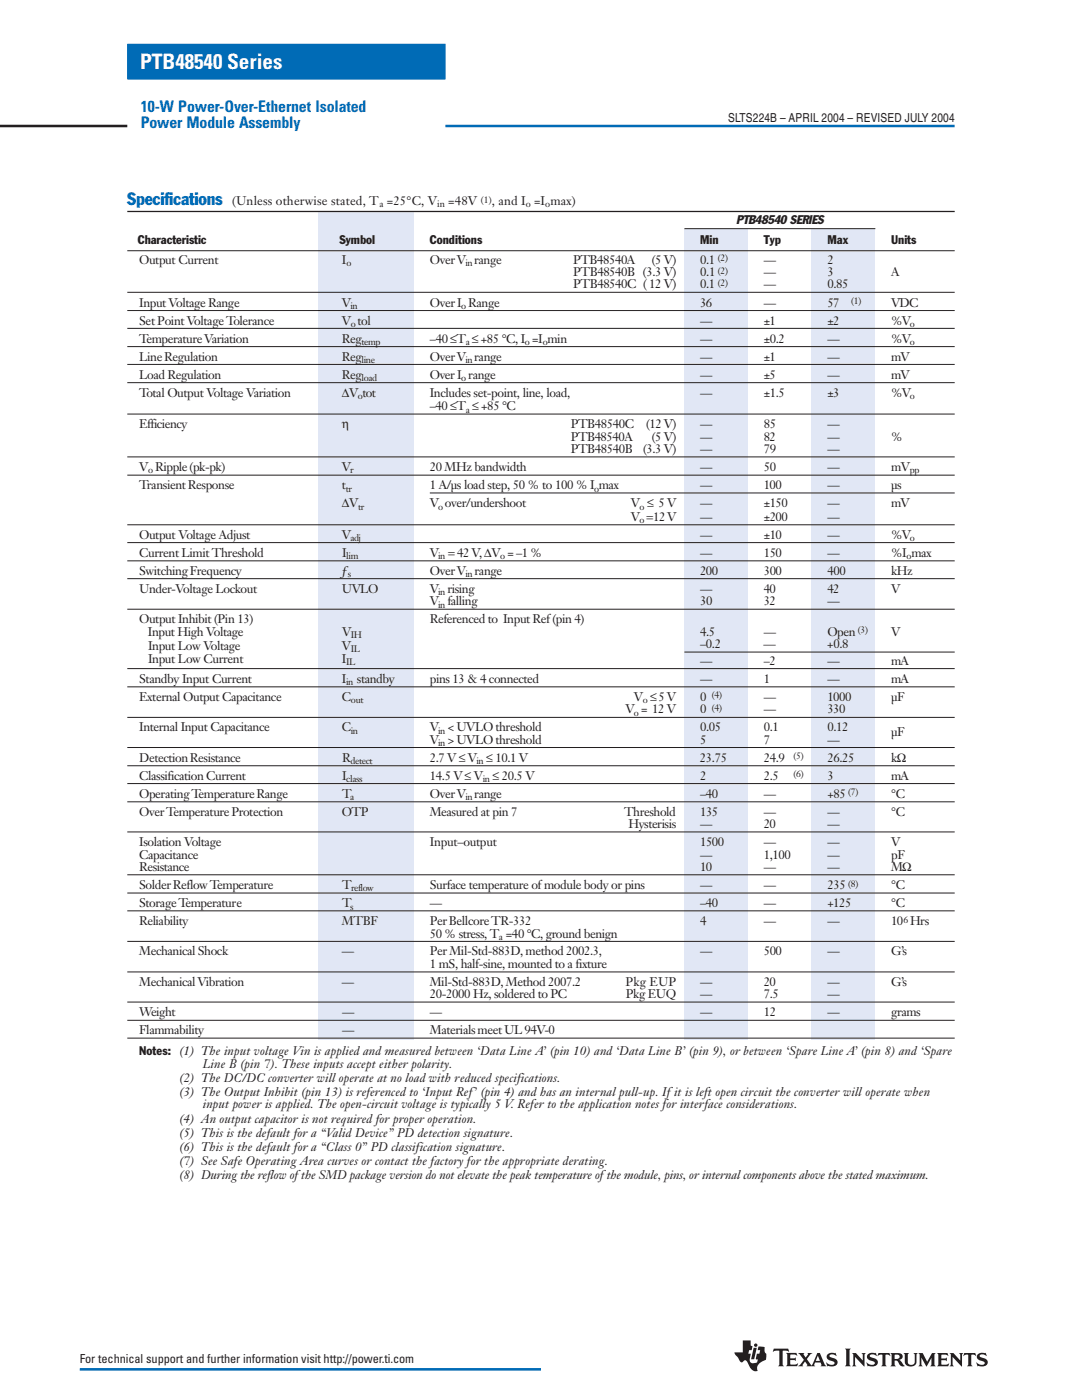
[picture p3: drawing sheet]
<svg xmlns="http://www.w3.org/2000/svg" width="216mm" height="279mm" viewBox="0 0 216 279" stroke-linecap="round" stroke-linejoin="round" font-family="sans-serif">
<defs><g id="words">
<text font-size="4.2" fill="#fff" x="27.9" y="13.8">PTB48540 Series</text>
<text font-size="3.5" fill="#006bb6" x="25.4" y="40.9">Specifications</text>
<g font-size="3.2" fill="#006bb6">
<text x="28.1" y="22.3">10-W Power-Over-Ethernet Isolated</text>
<text x="28.1" y="25.6">Power Module Assembly</text>
</g>
<g font-size="2.5" fill="#231f20">
<text x="145.3" y="24.4">SLTS224B – APRIL 2004 – REVISED JULY 2004</text>
<text x="46.3" y="40.9">(Unless otherwise stated, T =25°C, V</text>
<text x="89.4" y="40.9">=48V</text>
<text x="98.1" y="40.9">, and I =I max)</text>
<text x="146.9" y="44.8">PTB48540 SERIES</text>
<text x="27.5" y="48.8">Characteristic</text>
<text x="27.8" y="52.7">Output Current</text>
<text x="67.7" y="48.8">Symbol</text>
<text x="68.2" y="52.7">I</text>
<text x="85.8" y="52.7">Over V range</text>
<text x="85.8" y="48.8">Conditions</text>
<text x="114.3" y="52.7">PTB48540A</text>
<text x="130" y="52.7">(5 V)</text>
<text x="139.7" y="48.8">Min</text>
<text x="139.7" y="52.7">0.1</text>
<text x="152.4" y="48.8">Typ</text>
<text x="152.4" y="52.7">—</text>
<text x="165.1" y="48.8">Max</text>
<text x="165.1" y="52.7">2</text>
<text x="177.8" y="48.8">Units</text>
<text x="114.4" y="55.1">PTB48540B (3.3 V)</text>
<text x="114.4" y="57.6">PTB48540C ( 12 V)</text>
<text x="139.7" y="57.6">0.1</text>
<text x="139.7" y="55.1">0.1</text>
<text x="152.4" y="55.1">—</text>
<text x="152.4" y="57.6">—</text>
<text x="165.1" y="55.1">3</text>
<text x="165.1" y="57.6">0.85</text>
<text x="177.8" y="55.1">A</text>
<text x="27.8" y="61.2">Input Voltage Range</text>
<text x="27.8" y="64.8">Set Point Voltage Tolerance</text>
<text x="68.2" y="61.2">V</text>
<text x="68.2" y="64.8">V tol</text>
<text x="85.8" y="61.2">Over I Range</text>
<text x="139.7" y="61.2">36</text>
<text x="139.7" y="64.8">—</text>
<text x="152.4" y="61.2">—</text>
<text x="152.4" y="64.8">±1</text>
<text x="165.1" y="61.2">57</text>
<text x="165.1" y="64.8">±2</text>
<text x="177.8" y="61.2">VDC</text>
<text x="177.8" y="64.8">%V</text>
<text x="27.8" y="68.4">Temperature Variation</text>
<text x="27.8" y="72">Line Regulation</text>
<text x="68.2" y="72">Reg</text>
<text x="68.2" y="68.4">Reg</text>
<text x="85.8" y="68.4">–40≤T ≤ +85 °C, I =I min</text>
<text x="85.8" y="72">Over V range</text>
<text x="139.7" y="68.4">—</text>
<text x="139.7" y="72">—</text>
<text x="152.4" y="68.4">±0.2</text>
<text x="152.4" y="72">±1</text>
<text x="165.1" y="68.4">—</text>
<text x="165.1" y="72">—</text>
<text x="177.8" y="68.4">%V</text>
<text x="177.8" y="72">mV</text>
<text x="27.8" y="75.6">Load Regulation</text>
<text x="68.2" y="75.6">Reg</text>
<text x="85.8" y="75.6">Over I range</text>
<text x="139.7" y="75.6">—</text>
<text x="152.4" y="75.6">±5</text>
<text x="165.1" y="75.6">—</text>
<text x="177.8" y="75.6">mV</text>
<text x="27.8" y="79.2">Total Output Voltage Variation</text>
<text x="68.2" y="79.2">∆V tot</text>
<text x="85.8" y="81.9">–40 ≤T ≤ +85 °C</text>
<text x="85.8" y="79.2">Includes set-point, line, load,</text>
<text x="139.7" y="79.2">—</text>
<text x="152.4" y="79.2">±1.5</text>
<text x="165.1" y="79.2">±3</text>
<text x="177.8" y="79.2">%V</text>
<text x="27.8" y="85.5">Efficiency</text>
<text x="68.2" y="85.5">η</text>
<text x="113.9" y="85.5">PTB48540C</text>
<text x="113.9" y="88">PTB48540A</text>
<text x="128.9" y="85.5">(12 V)</text>
<text x="130" y="88">(5 V)</text>
<text x="139.7" y="88">—</text>
<text x="139.7" y="85.5">—</text>
<text x="152.4" y="88">82</text>
<text x="152.4" y="85.5">85</text>
<text x="165.1" y="88">—</text>
<text x="165.1" y="85.5">—</text>
<text x="177.8" y="88">%</text>
<text x="27.8" y="94">V Ripple (pk-pk)</text>
<text x="68.2" y="94">V</text>
<text x="85.8" y="94">20 MHz bandwidth</text>
<text x="113.9" y="90.4">PTB48540B</text>
<text x="128.3" y="90.4">(3.3 V)</text>
<text x="139.7" y="90.4">—</text>
<text x="139.7" y="94">—</text>
<text x="152.4" y="90.4">79</text>
<text x="152.4" y="94">50</text>
<text x="165.1" y="90.4">—</text>
<text x="165.1" y="94">—</text>
<text x="177.8" y="94">mV</text>
<text x="27.8" y="97.6">Transient Response</text>
<text x="68.2" y="97.6">t</text>
<text x="68.2" y="101.2">∆V</text>
<text x="85.8" y="97.6">1 A/µs load step, 50 % to 100 % I max</text>
<text x="85.8" y="101.2">V over/undershoot</text>
<text x="125.9" y="101.2">V ≤ 5 V</text>
<text x="139.7" y="97.6">—</text>
<text x="139.7" y="101.2">—</text>
<text x="152.4" y="97.6">100</text>
<text x="152.4" y="101.2">±150</text>
<text x="165.1" y="97.6">—</text>
<text x="165.1" y="101.2">—</text>
<text x="177.8" y="97.6">µs</text>
<text x="177.8" y="101.2">mV</text>
<text x="27.8" y="107.5">Output Voltage Adjust</text>
<text x="68.2" y="107.5">V</text>
<text x="125.9" y="104">V =12 V</text>
<text x="139.7" y="104">—</text>
<text x="139.7" y="107.5">—</text>
<text x="152.4" y="104">±200</text>
<text x="152.4" y="107.5">±10</text>
<text x="165.1" y="104">—</text>
<text x="165.1" y="107.5">—</text>
<text x="177.8" y="107.5">%V</text>
<text x="27.8" y="111.2">Current Limit Threshold</text>
<text x="68.2" y="111.2">I</text>
<text x="85.8" y="111.2">V = 42 V,∆V = –1 %</text>
<text x="139.7" y="111.2">—</text>
<text x="152.4" y="111.2">150</text>
<text x="165.1" y="111.2">—</text>
<text x="177.8" y="111.2">%I max</text>
<text x="27.8" y="118.4">Under-Voltage Lockout</text>
<text x="27.8" y="114.7">Switching Frequency</text>
<text x="68.2" y="114.7">ƒ</text>
<text x="68.2" y="118.4">UVLO</text>
<text x="85.8" y="114.7">Over V range</text>
<text x="85.8" y="118.4">V rising</text>
<text x="139.7" y="114.7">200</text>
<text x="139.7" y="118.4">—</text>
<text x="152.4" y="114.7">300</text>
<text x="152.4" y="118.4">40</text>
<text x="165.1" y="118.4">42</text>
<text x="165.1" y="114.7">400</text>
<text x="177.8" y="118.4">V</text>
<text x="177.8" y="114.7">kHz</text>
<text x="27.8" y="124.4">Output Inhibit (Pin 13)</text>
<text x="85.8" y="120.8">V falling</text>
<text x="85.8" y="124.4">Referenced to Input Ref (pin 4)</text>
<text x="139.7" y="120.8">30</text>
<text x="152.4" y="120.8">32</text>
<text x="165.1" y="120.8">—</text>
<text x="29.5" y="126.8">Input High Voltage</text>
<text x="29.5" y="129.7">Input Low Voltage</text>
<text x="68.2" y="129.7">V</text>
<text x="68.2" y="126.8">V</text>
<text x="139.7" y="126.8">4.5</text>
<text x="139.7" y="129.4">–0.2</text>
<text x="152.4" y="129.4">—</text>
<text x="152.4" y="126.8">—</text>
<text x="165.1" y="129.4">+0.8</text>
<text x="165.1" y="126.8">Open</text>
<text x="177.8" y="126.8">V</text>
<text x="27.8" y="136.3">Standby Input Current</text>
<text x="29.5" y="132.3">Input Low Current</text>
<text x="68.2" y="136.3">I</text>
<text x="68.2" y="132.3">I</text>
<text x="71.2" y="136.3">standby</text>
<text x="85.8" y="136.3">pins 13 &amp; 4 connected</text>
<text x="139.7" y="136.3">—</text>
<text x="139.7" y="132.7">—</text>
<text x="152.4" y="136.3">1</text>
<text x="152.4" y="132.7">–2</text>
<text x="165.1" y="136.3">—</text>
<text x="165.1" y="132.7">—</text>
<text x="177.8" y="136.3">mA</text>
<text x="177.8" y="132.7">mA</text>
<text x="27.8" y="139.9">External Output Capacitance</text>
<text x="68.2" y="139.9">C</text>
<text x="124.8" y="142.3">V = 12 V</text>
<text x="126.5" y="139.9">V ≤5 V</text>
<text x="139.7" y="139.9">0</text>
<text x="139.7" y="142.3">0</text>
<text x="152.4" y="139.9">—</text>
<text x="152.4" y="142.3">—</text>
<text x="165.1" y="139.9">1000</text>
<text x="165.1" y="142.3">330</text>
<text x="177.8" y="139.9">µF</text>
<text x="27.8" y="146">Internal Input Capacitance</text>
<text x="68.2" y="146">C</text>
<text x="85.8" y="146">V &lt; UVLO threshold</text>
<text x="85.8" y="148.4">V &gt; UVLO threshold</text>
<text x="139.7" y="148.4">5</text>
<text x="139.7" y="146">0.05</text>
<text x="152.4" y="148.4">7</text>
<text x="152.4" y="146">0.1</text>
<text x="165.1" y="146">0.12</text>
<text x="165.1" y="148.4">—</text>
<text x="177.8" y="147">µF</text>
<text x="27.8" y="152">Detection Resistance</text>
<text x="27.8" y="155.6">Classification Current</text>
<text x="68.2" y="152">R</text>
<text x="68.2" y="155.6">I</text>
<text x="85.8" y="152">2.7 V≤ V ≤ 10.1 V</text>
<text x="85.8" y="155.6">14.5 V≤ V</text>
<text x="98.3" y="155.6">≤ 20.5 V</text>
<text x="139.7" y="152">23.75</text>
<text x="139.7" y="155.6">2</text>
<text x="152.4" y="152">24.9</text>
<text x="152.4" y="155.6">2.5</text>
<text x="165.1" y="152">26.25</text>
<text x="165.1" y="155.6">3</text>
<text x="177.8" y="152">kΩ</text>
<text x="177.8" y="155.6">mA</text>
<text x="27.8" y="159.2">Operating Temperature Range</text>
<text x="68.2" y="159.2">T</text>
<text x="85.8" y="159.2">Over V range</text>
<text x="139.7" y="159.2">–40</text>
<text x="152.4" y="159.2">—</text>
<text x="165.1" y="159.2">+85</text>
<text x="177.8" y="159.2">°C</text>
<text x="27.8" y="162.8">Over Temperature Protection</text>
<text x="68.2" y="162.8">OTP</text>
<text x="85.7" y="162.8">Measured at pin 7</text>
<text x="124.5" y="162.8">Threshold</text>
<text x="125.4" y="165.3">Hysterisis</text>
<text x="139.7" y="165.3">—</text>
<text x="139.7" y="162.8">135</text>
<text x="152.4" y="165.3">20</text>
<text x="152.4" y="162.8">—</text>
<text x="165.1" y="165.3">—</text>
<text x="165.1" y="162.8">—</text>
<text x="177.8" y="162.8">°C</text>
<text x="27.8" y="173.8">Resistance</text>
<text x="27.8" y="168.9">Isolation Voltage</text>
<text x="27.8" y="171.4">Capacitance</text>
<text x="85.8" y="168.9">Input–output</text>
<text x="139.7" y="173.8">10</text>
<text x="139.7" y="168.9">1500</text>
<text x="139.7" y="171.4">—</text>
<text x="152.4" y="168.9">—</text>
<text x="152.4" y="173.8">—</text>
<text x="152.4" y="171.4">1,100</text>
<text x="165.1" y="168.9">—</text>
<text x="165.1" y="171.4">—</text>
<text x="165.1" y="173.8">—</text>
<text x="177.8" y="168.9">V</text>
<text x="177.8" y="171.4">pF</text>
<text x="177.8" y="173.8">MΩ</text>
<text x="27.8" y="177.4">Solder Reflow Temperature</text>
<text x="68.2" y="177.4">T</text>
<text x="85.8" y="177.4">Surface temperature of module body or pins</text>
<text x="139.7" y="177.4">—</text>
<text x="152.4" y="177.4">—</text>
<text x="165.1" y="177.4">235</text>
<text x="177.8" y="177.4">°C</text>
<text x="27.8" y="181">Storage Temperature</text>
<text x="27.8" y="184.6">Reliability</text>
<text x="68.2" y="184.6">MTBF</text>
<text x="68.2" y="181">T</text>
<text x="85.7" y="184.6">Per Bellcore TR-332</text>
<text x="85.8" y="181">—</text>
<text x="139.7" y="181">–40</text>
<text x="139.7" y="184.6">4</text>
<text x="152.4" y="181">—</text>
<text x="152.4" y="184.6">—</text>
<text x="165.1" y="181">+125</text>
<text x="165.1" y="184.6">—</text>
<text x="177.8" y="181">°C</text>
<text x="177.8" y="184.6">10 Hrs</text>
<text x="27.8" y="190.7">Mechanical Shock</text>
<text x="68.2" y="190.7">—</text>
<text x="85.8" y="190.7">Per Mil-Std-883D, method 2002.3,</text>
<text x="85.8" y="187.1">50 % stress, T =40 °C, ground benign</text>
<text x="139.7" y="190.7">—</text>
<text x="152.4" y="190.7">500</text>
<text x="165.1" y="190.7">—</text>
<text x="177.8" y="190.7">G’s</text>
<text x="27.8" y="196.8">Mechanical Vibration</text>
<text x="68.2" y="196.8">—</text>
<text x="85.8" y="196.8">Mil-Std-883D, Method 2007.2</text>
<text x="85.8" y="193.1">1 mS, half-sine, mounted to a fixture</text>
<text x="124.8" y="196.8">Pkg EUP</text>
<text x="139.7" y="196.8">—</text>
<text x="152.4" y="196.8">20</text>
<text x="165.1" y="196.8">—</text>
<text x="177.8" y="196.8">G’s</text>
<text x="27.8" y="202.8">Weight</text>
<text x="68.2" y="202.8">—</text>
<text x="85.8" y="199.2">20-2000 Hz, soldered to PC</text>
<text x="85.8" y="202.8">—</text>
<text x="124.9" y="199.2">Pkg EUQ</text>
<text x="139.7" y="202.8">—</text>
<text x="139.7" y="199.2">—</text>
<text x="152.4" y="202.8">12</text>
<text x="152.4" y="199.2">7.5</text>
<text x="165.1" y="199.2">—</text>
<text x="165.1" y="202.8">—</text>
<text x="177.8" y="202.8">grams</text>
<text x="27.8" y="206.4">Flammability</text>
<text x="68.3" y="206.4">—</text>
<text x="85.8" y="206.4">Materials meet UL 94V-0</text>
<text x="27.8" y="210.6">Notes: (1) The input voltage Vin is applied and measured between ‘Data Line A’ (pin 10) and ‘Data Line B’ (pin 9), or between ‘Spare Line A’ (pin 8) and ‘Spare</text>
<text x="35.7" y="215.9">(2) The DC/DC converter will operate at no load with reduced specifications.</text>
<text x="40.5" y="213.1">Line B (pin 7). These inputs accept either polarity.</text>
<text x="35.7" y="218.7">(3) The Output Inhibit (pin 13) is referenced to ‘Input Ref’ (pin 4) and has an internal pull-up. If it is left open circuit the converter will operate when</text>
<text x="40.5" y="221.1">input power is applied. The open-circuit voltage is typically 5 V. Refer to the application notes for interface considerations.</text>
<text x="35.7" y="224">(4) An output capacitor is not required for proper operation.</text>
<text x="35.7" y="226.8">(5) This is the default for a “Valid Device” PD detection signature.</text>
<text x="35.7" y="229.6">(6) This is the default for a “Class 0” PD classification signature.</text>
<text x="35.7" y="232.5">(7) See Safe Operating Area curves or contact the factory for the appropriate derating.</text>
<text x="35.7" y="235.3">(8) During the reflow of the SMD package version do not elevate the peak temperature of the module, pins, or internal components above the stated maximum.</text>
<text x="15.9" y="272">For technical support and further information visit http://power.ti.com</text>
</g>
<g font-size="1.9" fill="#231f20">
<text x="75.7" y="41.4">a</text>
<text x="87.2" y="41.4">in</text>
<text x="95.9" y="40.5">(1)</text>
<text x="104.9" y="41.4">o</text>
<text x="108.8" y="41.4">o</text>
<text x="69.2" y="53.2">o</text>
<text x="92.9" y="53.2">in</text>
<text x="143.3" y="52.2">(2)</text>
<text x="143.3" y="54.6">(2)</text>
<text x="143.3" y="57.1">(2)</text>
<text x="69.9" y="61.6">in</text>
<text x="70" y="65.3">o</text>
<text x="92" y="61.6">o</text>
<text x="169.8" y="60.7">(1)</text>
<text x="181.5" y="65.3">o</text>
<text x="72.1" y="68.8">temp</text>
<text x="93" y="68.8">a</text>
<text x="104.7" y="68.8">o</text>
<text x="108.3" y="68.8">o</text>
<text x="181.5" y="68.8">o</text>
<text x="72.1" y="72.5">line</text>
<text x="72.1" y="76">load</text>
<text x="92" y="76">o</text>
<text x="92.9" y="72.5">in</text>
<text x="71.4" y="79.7">o</text>
<text x="93" y="82.4">a</text>
<text x="181.5" y="79.7">o</text>
<text x="29.5" y="94.5">o</text>
<text x="69.8" y="94.5">r</text>
<text x="181.5" y="94.5">pp</text>
<text x="69" y="98.1">tr</text>
<text x="71.5" y="101.7">tr</text>
<text x="87.5" y="101.7">o</text>
<text x="118.5" y="98.1">o</text>
<text x="127.6" y="101.7">o</text>
<text x="127.6" y="104.4">o</text>
<text x="69.1" y="111.6">lim</text>
<text x="69.9" y="108">adj</text>
<text x="87.5" y="111.6">in</text>
<text x="99.8" y="111.6">o</text>
<text x="180.8" y="111.6">o</text>
<text x="181.5" y="108">o</text>
<text x="69.4" y="115.2">s</text>
<text x="87.5" y="118.8">in</text>
<text x="92.9" y="115.2">in</text>
<text x="87.5" y="121.3">in</text>
<text x="70" y="127.3">IH</text>
<text x="70" y="130.2">IL</text>
<text x="171.2" y="126.4">(3)</text>
<text x="69.1" y="132.8">IL</text>
<text x="69.1" y="136.7">in</text>
<text x="70" y="140.4">out</text>
<text x="126.5" y="142.8">o</text>
<text x="128.3" y="140.4">o</text>
<text x="142.1" y="139.4">(4)</text>
<text x="142.1" y="141.8">(4)</text>
<text x="70" y="146.5">in</text>
<text x="87.5" y="146.5">in</text>
<text x="87.5" y="148.9">in</text>
<text x="69.9" y="152.5">detect</text>
<text x="95.1" y="152.5">in</text>
<text x="158.3" y="151.6">(5)</text>
<text x="158.3" y="155.1">(6)</text>
<text x="69.1" y="156.1">class</text>
<text x="69.8" y="159.7">a</text>
<text x="92.9" y="159.7">in</text>
<text x="96.4" y="156.1">in</text>
<text x="169.2" y="158.8">(7)</text>
<text x="70.1" y="177.9">reflow</text>
<text x="169.2" y="177">(8)</text>
<text x="69.8" y="181.5">s</text>
<text x="180.3" y="184.1">6</text>
<text x="99.6" y="187.5">a</text>
</g>
</g></defs>
<path d="M25.6 8.9h63.1v6.8h-63.1z" fill-rule="evenodd" fill="#006bb6" stroke="#006bb6" stroke-width=".34"/>
<path d="M0 25.1h25.4" fill="none" stroke="#231f20" stroke-width=".51"/>
<path d="M88.9 25.1h101.6" fill="none" stroke="#006bb6" stroke-width=".51"/>
<g fill="#231f20">
<path d="M148.2 267.5h1.6v1l.4 .2-.2 .7h-.5l-.2 .8h.5l-.2 .8a.81 .81 0 0 0 .3 1 .81 .81 0 0 0 1-.1l.3-.6h-.4l.2-1.1h.5l.2-.8h-.5l.1-.7 1.3 .1v1.1a1.13 1.13 0 0 1 0 1.6 1.8 1.8 0 0 0-1.5 1.9l.1 .2a1.33 1.33 0 0 1-1.8-1.1 .96 .96 0 0 0-.9-1 .5 .5 0 0 1-.7 .3l-1.1-1.5-.2-.4h1.7z" fill-rule="evenodd"/>
<path d="M150.4 269h.6l-.5 2.3h-.6z" fill-rule="evenodd"/>
<path d="M165.3 270.2l.3-.2h1.1l.2 .6-.2-.1a.81 .81 0 0 0-1.2 .1l.4 .3a1.08 1.08 0 0 1 1.2 1.3 1.79 1.79 0 0 1-1.9 .4l-.1 .1-.3-.8 .3 .2a.92 .92 0 0 0 1.4-.1l-.4-.3a1.02 1.02 0 0 1-1.1-1.3z" fill-rule="evenodd"/>
<path d="M156.9 270h2l.1 .6-.4-.3-.9 .1v.7h.9l.2-.2v.7l-.2-.1-.9-.1v.7v.2h.8l.8-.2-.2 .6h-2.2l.2-.5v-1.8z" fill-rule="evenodd"/>
<path d="M154.4 269.2h2.9l.2 .6-.7-.2h-.6v.1v2.5l.2 .5h-1.1l.2-.5v-2.5l-.1-.1h-.5l-.7 .2z" fill-rule="evenodd"/>
<path d="M159.3 270h1.2l-.2 .2 .5 .7 .4-.5-.1-.4h1l-1.1 1.2 .9 1.3 1.2-2.5h.5l.9 2.3 .4 .4h-1.2l.2-.2-.2-.6h-1.1l-.1 .6 .2 .2h-1.8l.2-.2-.5-.8-.5 .8 .2 .2h-1l1.1-1.3zM163.2 270.5l-.4 1.1h.8z" fill-rule="evenodd"/>
<path d="M168.6 269.2h1.2l-.3 .4v2.6l.3 .5h-1.2l.2-.5v-2.6z" fill-rule="evenodd"/>
<path d="M170 270h.8l1.4 1.5v-1l-.3-.5h.8l-.2 .5v2.2l-1.9-1.9v1.5l.3 .4h-.9l.3-.4v-1.9z" fill-rule="evenodd"/>
<path d="M180.3 270h1.1l-.3 .4v1.4a.7 .7 0 0 0 .7 .6 .7 .7 0 0 0 .7-.6v-1.4l-.2-.4h.8l-.2 .2a3 3 0 0 1-.3 2.2 1.28 1.28 0 0 1-2.1-.6v-1.4z" fill-rule="evenodd"/>
<path d="M175.3 270h2.2l.1 .7a.57 .57 0 0 0-.9-.2v1.7l.2 .5h-1.1l.3-.5v-1.8a.77 .77 0 0 0-.9 .3z" fill-rule="evenodd"/>
<path d="M173.3 270.2l.3-.2h1.2l.2 .6-.3-.1a.81 .81 0 0 0-1.2 .1l.5 .3a1.08 1.08 0 0 1 1.1 1.3 1.79 1.79 0 0 1-1.8 .4l-.2 .1-.2-.8 .2 .2a.92 .92 0 0 0 1.5-.1l-.4-.3a1.02 1.02 0 0 1-1.1-1.3z" fill-rule="evenodd"/>
<path d="M183.3 270h.8l.9 1.8 1-1.8h.7l-.2 .5v1.7l.2 .5h-1.1l.3-.5v-1.2l-1.1 1.7-.9-1.8v1.3l.2 .5h-.8l.2-.5v-1.7z" fill-rule="evenodd"/>
<path d="M189.5 270h.7l1.4 1.5v-1l-.2-.5h.8l-.2 .5v2.2l-1.9-1.9v1.5l.2 .4h-.8l.2-.4v-1.9z" fill-rule="evenodd"/>
<path d="M187 270h2.1l.1 .6-.4-.2h-.9l-.1 .7h.9l.2-.2v.7l-.2-.1h-.9v.7l.1 .1 .7 .1 .8-.3-.2 .6h-2.2l.2-.5v-1.8z" fill-rule="evenodd"/>
<path d="M192.4 270h2.2l.1 .7a.57 .57 0 0 0-.9-.2v1.7l.3 .5h-1.1l.2-.5v-1.8a.77 .77 0 0 0-.9 .3z" fill-rule="evenodd"/>
<path d="M195.2 270.2l.4-.2h1.1l.2 .6-.3-.1a.81 .81 0 0 0-1.1 .1l.4 .3a1.08 1.08 0 0 1 1.1 1.3 1.79 1.79 0 0 1-1.8 .4l-.1 .1-.3-.8 .3 .2a.92 .92 0 0 0 1.4-.1l-.4-.3a1.02 1.02 0 0 1-1.1-1.3z" fill-rule="evenodd"/>
<path d="M177.7 270h1.4a.7 .7 0 0 1 1 .5 .7 .7 0 0 1-.7 .9l1.1 1.2a.94 .94 0 0 1-1.3-.8l-.1-.2-.6-.1v.9l.2 .3h-1l.2-.4v-1.8zM178.5 270.4v.8a.66 .66 0 0 0 1-.6l-.2-.2z" fill-rule="evenodd"/>
<circle cx="150.8" cy="268.5" r=".34"/>
</g>
<path d="M15.9 273.3h92" fill="none" stroke="#006bb6" stroke-width=".51"/>
<g fill="#e1e7f5">
<path d="M136.5 45.7h12.7v161.8h-12.7z"/>
<path d="M161.9 45.7h12.7v161.8h-12.7z"/>
<path d="M63.5 42.4h19v165.1h-19z"/>
</g>
<path d="M25.4 42.2h165.1" fill="none" stroke="#231f20" stroke-width=".25"/>
<g fill="none" stroke="#231f20" stroke-width=".2">
<path d="M25.4 50h165.1M25.4 58.3h165.1M136.6 45.6h38.1M25.4 62h165.1M25.4 65.5h165.1M25.4 69.2h165.1M25.4 72.7h165.1M25.4 76.4h165.1M25.4 82.6h165.1M25.4 91.2h165.1M25.4 94.8h165.1M85.8 98.4h104.7"/>
<path d="M25.4 104.7h165.1M25.4 108.3h165.1M25.4 111.9h165.1M25.4 115.5h165.1M25.4 121.6h165.1M25.4 133.4h165.1M25.4 137.1h165.1M136.6 130.1h53.9M25.4 143.2h165.1M25.4 149.2h165.1M25.4 152.8h165.1M25.4 156.4h165.1"/>
<path d="M25.4 160h165.1M25.4 166h165.1M25.4 174.6h165.1M25.4 178.2h165.1M25.4 181.8h165.1M25.4 187.9h165.1M25.4 194h165.1M25.4 200h165.1M25.4 203.6h165.1M25.4 207.2h165.1"/>
</g>
<use href="#words"/>
</svg>
